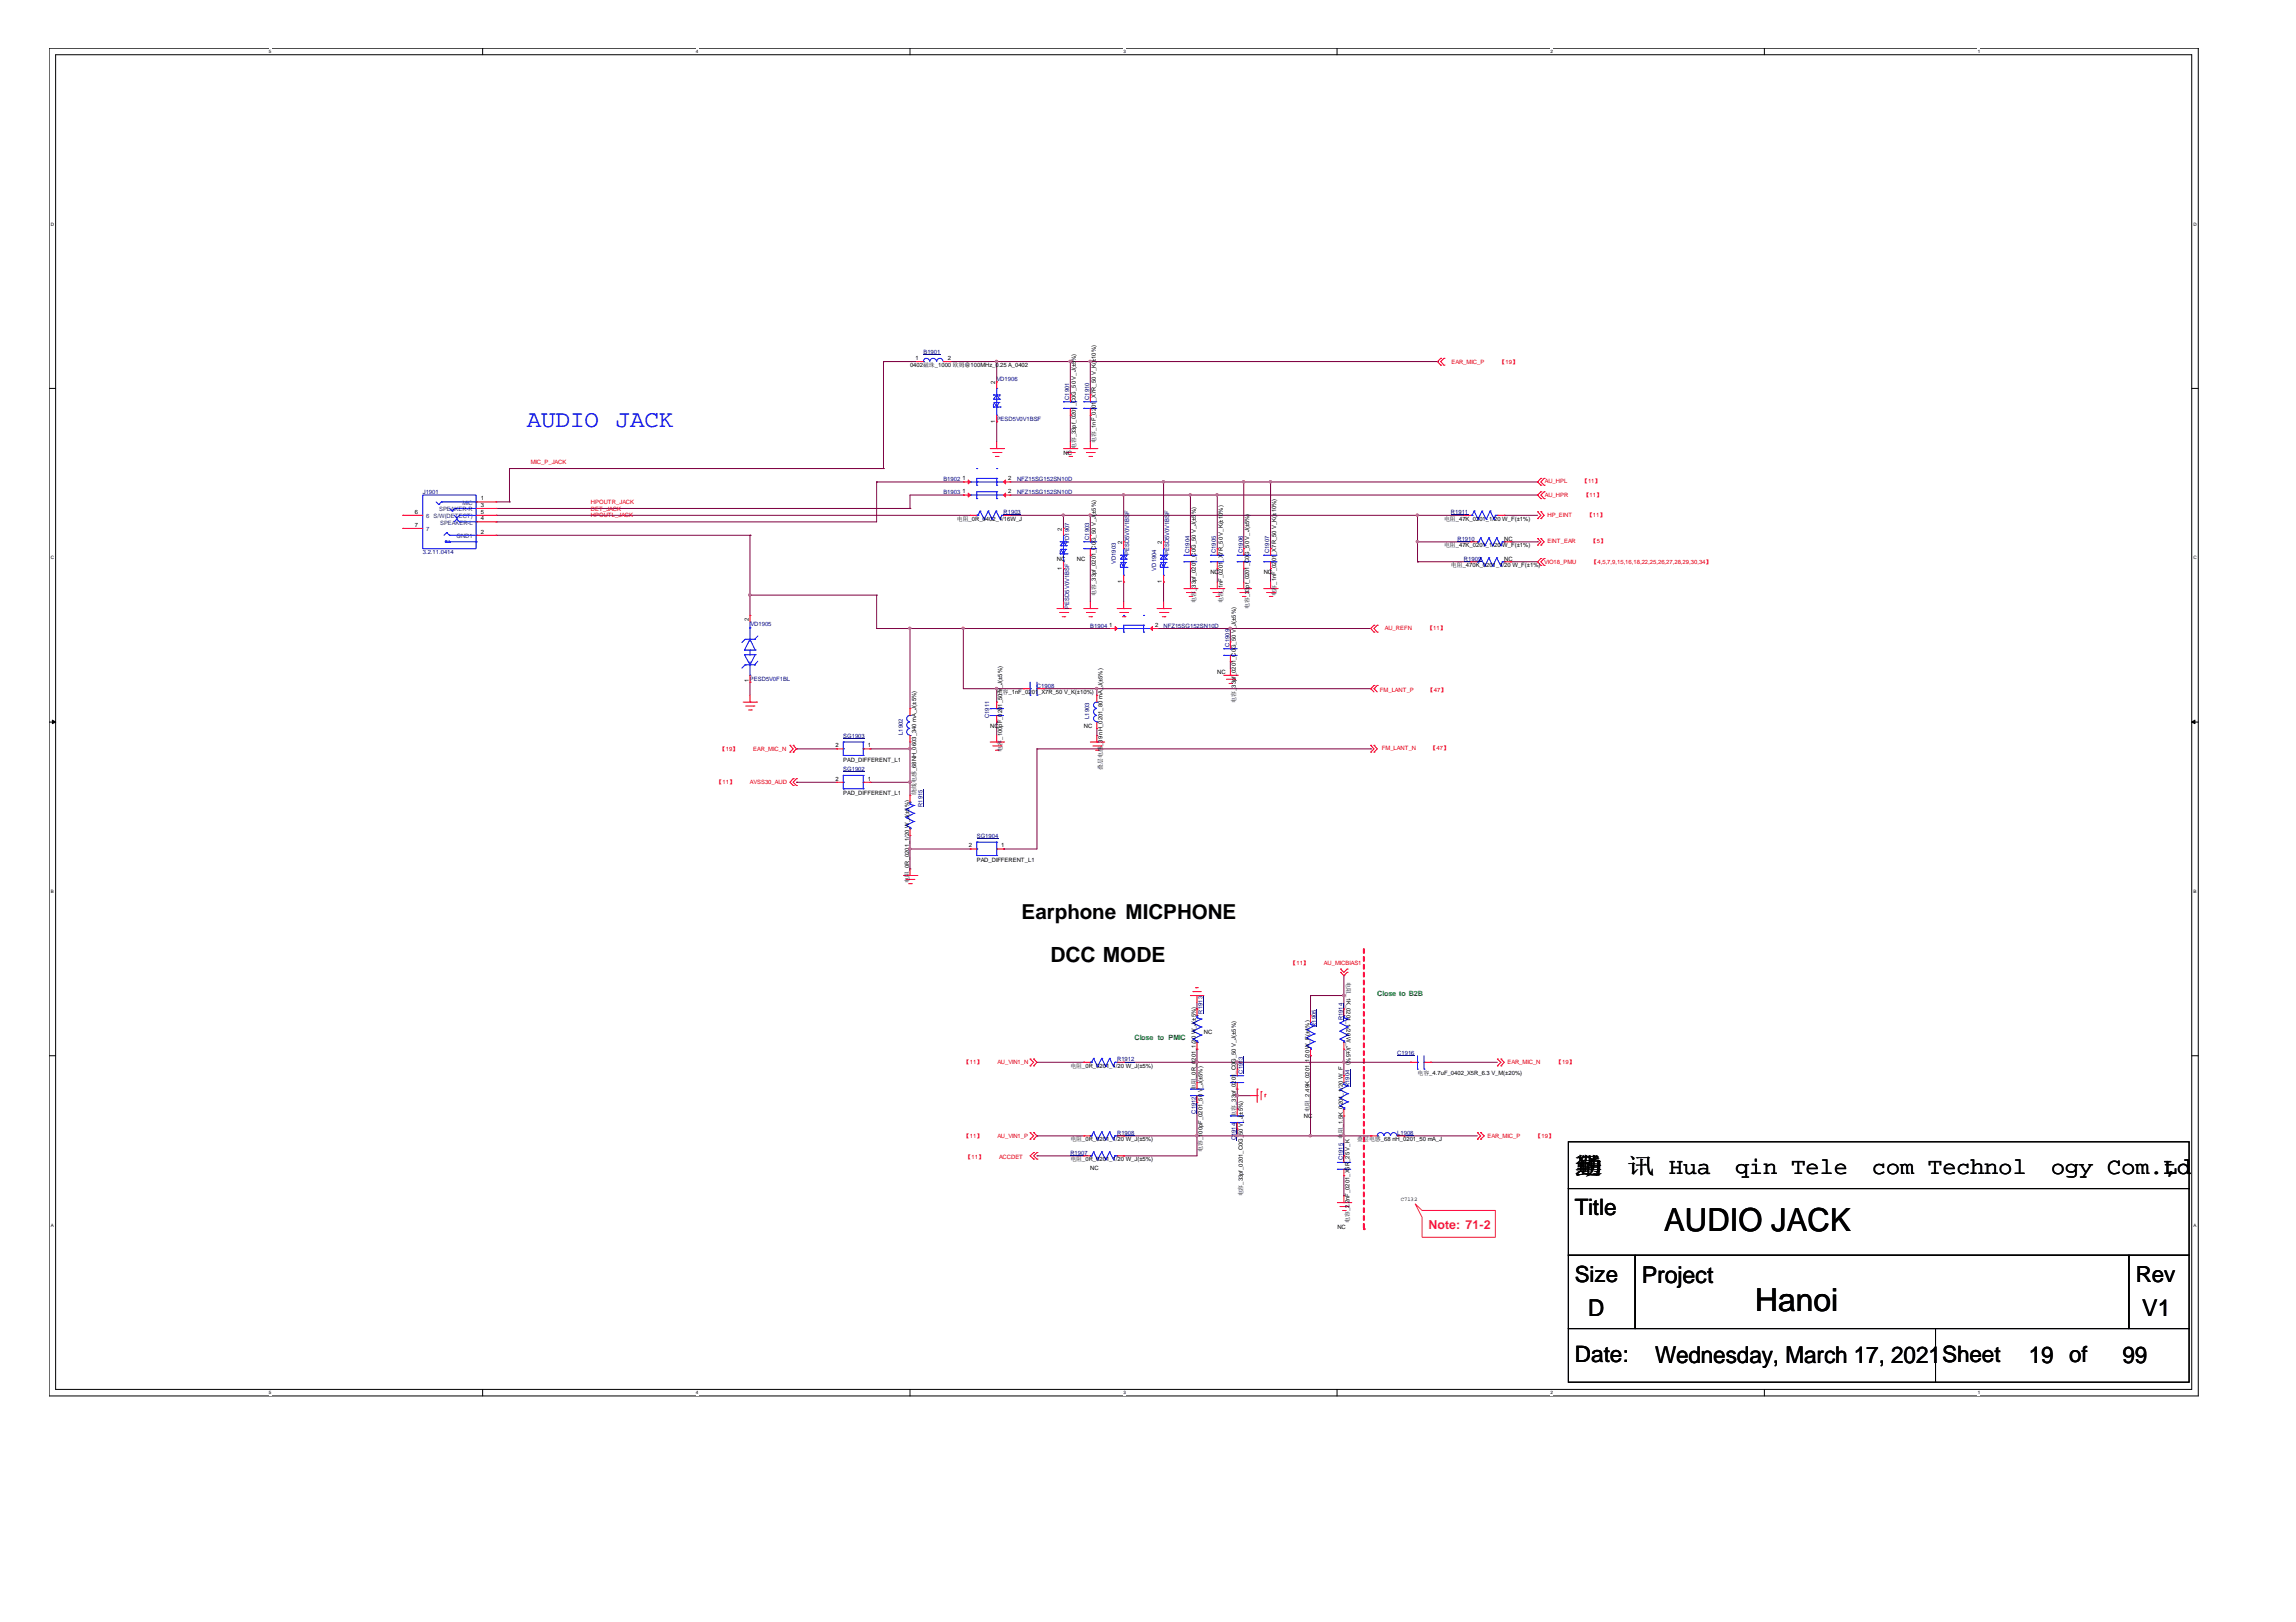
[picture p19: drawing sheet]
<svg xmlns="http://www.w3.org/2000/svg" width="297mm" height="210mm" viewBox="0 0 297 210" stroke-linecap="round" stroke-linejoin="round" font-family="sans-serif">
<defs><g id="words">
<g font-size="4.1">
<text x="215.3" y="159.3">AUDIO JACK</text>
<text x="227.1" y="169.6">Hanoi</text>
</g>
<text font-size="3.1" fill="#00f" x="68.2" y="55.3">AUDIO JACK</text>
<g font-size="3">
<text x="203.8" y="151.9">华</text>
<text x="203.8" y="151.9">勤</text>
<text x="203.8" y="151.9">通</text>
<text x="210.5" y="151.9">讯 Hua</text>
<text x="224.5" y="151.9">qin Tele</text>
<text x="242.2" y="151.9">com Technol</text>
<text x="265.3" y="151.9">ogy Com.,</text>
<text x="265.3" y="151.9">ogy Com.L</text>
<text x="265.3" y="151.9">ogy Com.td</text>
<text x="279.9" y="151.9">,</text>
<text x="279.9" y="151.9">L</text>
<text x="279.9" y="151.9">td</text>
<text x="212.4" y="166">Project</text>
<text x="205.5" y="170.3">D</text>
<text x="277.2" y="170.3">V1</text>
<text x="214.1" y="176.4">Wednesday, March 17, 2021</text>
<text x="262.5" y="176.4">19 of</text>
<text x="274.6" y="176.4">99</text>
</g>
<g font-size="2.9">
<text x="203.8" y="157.3">Title</text>
<text x="203.8" y="165.9">Size</text>
<text x="276.3" y="165.9">Rev</text>
<text x="203.8" y="176.3">Date:</text>
<text x="251.2" y="176.3">Sheet</text>
</g>
<g font-size="2.7">
<text x="132.2" y="119">Earphone MICPHONE</text>
<text x="135.9" y="124.5">DCC MODE</text>
</g>
<text font-size="1.6" fill="#ff0080" x="184.8" y="159.1">Note: 71-2</text>
<g font-size=".9" fill="#008000">
<text x="178.2" y="128.9">Close to B2B</text>
<text x="146.8" y="134.6">Close to PMIC</text>
</g>
<g font-size=".8">
<text x="117.7" y="47.5">0402磁珠_1000 欧姆@100MHz_0.25 A_0402</text>
<text x="118.4" y="46.6">1</text>
<text x="122.6" y="46.6">2</text>
<text x="128.7" y="49.7" transform="rotate(-90 128.7 49.7)">2</text>
<text x="128.7" y="54.8" transform="rotate(-90 128.7 54.8)">1</text>
<text x="137.6" y="58.9">NC</text>
<text x="139.2" y="58.1" transform="rotate(-90 139.2 58.1)">电容_33pf_0201_C0G_50 V_J(±5%)</text>
<text x="141.8" y="57.3" transform="rotate(-90 141.8 57.3)">电容_1nF_0201_X7R_50 V_K(±10%)</text>
<text x="62.2" y="64.7">1</text>
<text x="62.2" y="65.6">3</text>
<text x="124.5" y="62.2">1</text>
<text x="124.5" y="63.9">1</text>
<text x="130.4" y="62.2">2</text>
<text x="130.4" y="63.9">2</text>
<text x="53.7" y="66.5">6</text>
<text x="53.7" y="68.2">7</text>
<text x="62.2" y="69.1">2</text>
<text x="62.2" y="66.5">5</text>
<text x="62.2" y="67.3">4</text>
<text x="123.8" y="67.4">电阻_0R_0402_1/16W_J</text>
<text x="137.4" y="68.7" transform="rotate(-90 137.4 68.7)">2</text>
<text x="141.8" y="66.5" transform="rotate(-90 141.8 66.5)">±5%)</text>
<text x="145.2" y="70.4" transform="rotate(-90 145.2 70.4)">2</text>
<text x="150.3" y="70.4" transform="rotate(-90 150.3 70.4)">2</text>
<text x="186.8" y="70.8">电阻_47K_0201_1/20 W_F(±1%)</text>
<text x="186.8" y="67.4">电阻_47K_0201_1/20 W_F(±1%)</text>
<text x="194.6" y="70">NC</text>
<text x="136.7" y="72.6">NC</text>
<text x="137.4" y="73.7" transform="rotate(-90 137.4 73.7)">1</text>
<text x="139.3" y="72.6">NC</text>
<text x="141.8" y="77.1" transform="rotate(-90 141.8 77.1)">电容_33pf_0201_C0G_50 V_J(</text>
<text x="145.2" y="75.5" transform="rotate(-90 145.2 75.5)">1</text>
<text x="150.3" y="75.5" transform="rotate(-90 150.3 75.5)">1</text>
<text x="154.7" y="78" transform="rotate(-90 154.7 78)">电容_33pf_0201_C0G_50 V_J(±5%)</text>
<text x="156.6" y="74.3">NC</text>
<text x="163.5" y="74.3">NC</text>
<text x="165.1" y="77.2" transform="rotate(-90 165.1 77.2)">电容_1nF_0201_X7R_50 V_K(±10%)</text>
<text x="187.7" y="73.4">电阻_470K_0201_1/20 W_F(±1%)</text>
<text x="194.6" y="72.6">NC</text>
<text x="96.9" y="80.3" transform="rotate(-90 96.9 80.3)">2</text>
<text x="143.5" y="81.1">1</text>
<text x="149.4" y="81.1">2</text>
<text x="158.2" y="78.1" transform="rotate(-90 158.2 78.1)">电容_1nF_0201_X7R_50 V_K(±10%)</text>
<text x="161.6" y="78.8" transform="rotate(-90 161.6 78.8)">电容_33pf_0201_C0G_50 V_J(±5%)</text>
<text x="96.9" y="88.2" transform="rotate(-90 96.9 88.2)">1</text>
<text x="128.9" y="89.8">电容_1nF_0201_X7R_50 V_K(±10%)</text>
<text x="157.5" y="87.3">NC</text>
<text x="128.1" y="94.2">NC</text>
<text x="140.2" y="94.2">NC</text>
<text x="159.9" y="90.9" transform="rotate(-90 159.9 90.9)">电容_33pf_0201_C0G_50 V_J(±5%)</text>
<text x="108.1" y="101">2</text>
<text x="108.1" y="96.7">2</text>
<text x="109.1" y="98.6">PAD_DIFFERENT_L1</text>
<text x="112.3" y="101">1</text>
<text x="112.3" y="96.7">1</text>
<text x="129.7" y="97.3" transform="rotate(-90 129.7 97.3)">电容_100pF_0201_50 V_J(±5%)</text>
<text x="142.6" y="99.6" transform="rotate(-90 142.6 99.6)">叠层电感_39 nH_0201_80 mA_J(±5%)</text>
<text x="109.1" y="102.9">PAD_DIFFERENT_L1</text>
<text x="118.5" y="102.8" transform="rotate(-90 118.5 102.8)">绕线电感_68NH_0603_340 mA_J(±5%)</text>
<text x="125.3" y="109.7">2</text>
<text x="126.4" y="111.5">PAD_DIFFERENT_L1</text>
<text x="129.5" y="109.7">1</text>
<text x="117.6" y="114.3" transform="rotate(-90 117.6 114.3)">电阻_0R_0201_1/20 W_J(±5%)</text>
<text x="174.2" y="127.1" transform="rotate(90 174.2 127.1)">电阻_1K_0201_1/20 W_J(±5%</text>
<text x="155.7" y="133.9">NC</text>
<text x="174.2" y="137.6" transform="rotate(90 174.2 137.6)">)</text>
<text x="138.5" y="138.2">电阻_0R_0201_1/20 W_J(±5%)</text>
<text x="154.7" y="141" transform="rotate(-90 154.7 141)">电阻_0R_0201_1/20 W_J(±5%)</text>
<text x="169.4" y="143.9" transform="rotate(-90 169.4 143.9)">电阻_2.49K_0201_1/20 W_F(±1%)</text>
<text x="183.4" y="139.2">电容_4.7uF_0402_X5R_6.3 V_M(±20%)</text>
<text x="138.5" y="147.7">电阻_0R_0201_1/20 W_J(±5%)</text>
<text x="155.6" y="149.1" transform="rotate(-90 155.6 149.1)">电容_100pF_0201_50 V_J(±5%)</text>
<text x="159.9" y="144.5" transform="rotate(-90 159.9 144.5)">电容_33pf_0201_C0G_50 V_J(±5%)</text>
<text x="168.7" y="144.7">NC</text>
<text x="175.6" y="147.7">叠层电感_68 nH_0201_50 mA_J</text>
<text x="138.5" y="150.3">电阻_0R_0201_1/20 W_J(±5%)</text>
<text x="141.1" y="151.4">NC</text>
<text x="160.8" y="154.8" transform="rotate(-90 160.8 154.8)">电容_33pf_0201_C0G_50 V_J(±5%)</text>
<text x="173" y="159.1">NC</text>
<text x="174.6" y="158.3" transform="rotate(-90 174.6 158.3)">电容_2.2nF_0201_X5R_25 V_K</text>
</g>
<g font-size=".8" fill="#000080">
<text x="119.5" y="45.8">B1901</text>
<text x="128.9" y="49.2">VD1906</text>
<text x="138.3" y="51.7" transform="rotate(-90 138.3 51.7)">C1901</text>
<text x="140.9" y="51.7" transform="rotate(-90 140.9 51.7)">C1910</text>
<text x="128.9" y="54.5">PESD5V0V1BSF</text>
<text x="54.7" y="63.9">J1901</text>
<text x="122" y="62.2">B1902</text>
<text x="122" y="63.9">B1903</text>
<text x="131.6" y="62.2">NFZ15SG152SN10D</text>
<text x="131.6" y="63.9">NFZ15SG152SN10D</text>
<text x="54.7" y="71.7">3.2.11.0414</text>
<text x="129.8" y="66.5">R1903</text>
<text x="138.3" y="70.4" transform="rotate(-90 138.3 70.4)">VD1907</text>
<text x="140.9" y="69.9" transform="rotate(-90 140.9 69.9)">C1903</text>
<text x="146.1" y="71.9" transform="rotate(-90 146.1 71.9)">PESD5V0V1BSF</text>
<text x="151.3" y="71.9" transform="rotate(-90 151.3 71.9)">PESD5V0V1BSF</text>
<text x="153.9" y="71.6" transform="rotate(-90 153.9 71.6)">C1904</text>
<text x="157.3" y="71.6" transform="rotate(-90 157.3 71.6)">C1905</text>
<text x="160.8" y="71.6" transform="rotate(-90 160.8 71.6)">C1906</text>
<text x="164.2" y="71.6" transform="rotate(-90 164.2 71.6)">C1907</text>
<text x="187.7" y="66.5">R1911</text>
<text x="188.6" y="70">R1910</text>
<text x="144.4" y="73" transform="rotate(-90 144.4 73)">VD1903</text>
<text x="149.6" y="73.8" transform="rotate(-90 149.6 73.8)">VD1904</text>
<text x="189.4" y="72.6">R1909</text>
<text x="97.1" y="81">VD1905</text>
<text x="138.3" y="78.8" transform="rotate(-90 138.3 78.8)">PESD5V0V1BSF</text>
<text x="141.1" y="81.2">B1904</text>
<text x="150.5" y="81.2">NFZ15SG152SN10D</text>
<text x="159" y="83.7" transform="rotate(-90 159 83.7)">C1909</text>
<text x="97" y="88.1">PESD5V0F1BL</text>
<text x="134.2" y="89">C1908</text>
<text x="109.1" y="95.5">SG1903</text>
<text x="116.8" y="95.1" transform="rotate(-90 116.8 95.1)">L1902</text>
<text x="128" y="92.9" transform="rotate(-90 128 92.9)">C1911</text>
<text x="140.9" y="93" transform="rotate(-90 140.9 93)">L1903</text>
<text x="109.1" y="99.8">SG1902</text>
<text x="119.3" y="104.4" transform="rotate(-90 119.3 104.4)">R1915</text>
<text x="126.4" y="108.4">SG1904</text>
<text x="155.6" y="131.2" transform="rotate(-90 155.6 131.2)">R1913</text>
<text x="144.5" y="137.3">R1912</text>
<text x="170.3" y="132.9" transform="rotate(-90 170.3 132.9)">R1905</text>
<text x="173.7" y="132.1" transform="rotate(-90 173.7 132.1)">R1914</text>
<text x="180.8" y="136.5">C1916</text>
<text x="160.8" y="139" transform="rotate(-90 160.8 139)">C1913</text>
<text x="174.6" y="140.7" transform="rotate(-90 174.6 140.7)">R1904</text>
<text x="138.5" y="149.5">R1907</text>
<text x="144.5" y="146.8">R1908</text>
<text x="154.7" y="144.1" transform="rotate(-90 154.7 144.1)">C1912</text>
<text x="159.9" y="147.6" transform="rotate(-90 159.9 147.6)">C1914</text>
<text x="180.8" y="146.8">L1908</text>
<text x="173.7" y="150.2" transform="rotate(-90 173.7 150.2)">C1915 电阻_1.5K_0201_1/20 W_F</text>
</g>
<g font-size=".8" fill="#f00">
<text x="187.8" y="47.1">EAR_MIC_P</text>
<text x="194" y="47.1">【19】</text>
<text x="68.7" y="60">MIC_P_JACK</text>
<text x="76.5" y="65.2">HPOUTR_JACK</text>
<text x="199.9" y="62.5">AU_HPL</text>
<text x="199.9" y="64.3">AU_HPR</text>
<text x="204.7" y="62.5">【11】</text>
<text x="204.9" y="64.3">【11】</text>
<text x="76.5" y="66.1">DET_JACK</text>
<text x="76.5" y="66.9">HPOUTL_JACK</text>
<text x="200.2" y="66.9">HP_EINT</text>
<text x="200.2" y="70.3">EINT_EAR</text>
<text x="205.3" y="66.9">【11】</text>
<text x="205.8" y="70.3">【5】</text>
<text x="199.8" y="73">VIO18_PMU</text>
<text x="205.9" y="73">【4,5,7,9,15,16,18,22,25,26,27,28,29,30,34】</text>
<text x="179.2" y="81.5">AU_REFN</text>
<text x="184.7" y="81.5">【11】</text>
<text x="178.5" y="89.5">FM_LANT_P</text>
<text x="184.7" y="89.5">【47】</text>
<text x="92.7" y="101.4">【11】</text>
<text x="93.1" y="97.2">【19】</text>
<text x="97" y="101.4">AVSS30_AUD</text>
<text x="97.5" y="97.2">EAR_MIC_N</text>
<text x="178.8" y="97.1">FM_LANT_N</text>
<text x="185.1" y="97.1">【47】</text>
<text x="167" y="124.9">【11】</text>
<text x="171.3" y="124.9">AU_MICBIAS1</text>
<text x="124.7" y="137.7">【11】</text>
<text x="129" y="137.7">AU_VIN1_N</text>
<text x="195" y="137.7">EAR_MIC_N</text>
<text x="201.3" y="137.7">【19】</text>
<text x="124.7" y="147.2">【11】</text>
<text x="124.9" y="150">【11】</text>
<text x="129" y="147.2">AU_VIN1_P</text>
<text x="129.2" y="150">ACCDET</text>
<text x="192.4" y="147.2">EAR_MIC_P</text>
<text x="198.7" y="147.2">【19】</text>
</g>
<g font-size=".8" fill="#004080">
<text x="59.8" y="65.3">MIC</text>
<text x="55.1" y="67.1">6</text>
<text x="55.1" y="68.8">7</text>
<text x="56.1" y="67.1">S/W(DETECT)</text>
<text x="56.8" y="66.2">SPEAKER-R</text>
<text x="56.9" y="67.9">SPEAKER-L</text>
<text x="59.1" y="69.7">GND1</text>
</g>
<text font-size=".7" x="181.2" y="155.4">C7132</text>
<g font-size=".6">
<text x="34.8" y="6.9">5</text>
<text x="90" y="6.9">4</text>
<text x="145.3" y="6.9">3</text>
<text x="200.6" y="6.9">2</text>
<text x="255.9" y="6.9">1</text>
<text x="6.6" y="29.2">D</text>
<text x="283.8" y="29.2">D</text>
<text x="6.6" y="72.4">C</text>
<text x="283.8" y="72.4">C</text>
<text x="6.6" y="115.6">B</text>
<text x="283.8" y="115.6">B</text>
<text x="6.6" y="158.8">A</text>
<text x="283.8" y="158.8">A</text>
<text x="34.8" y="180.4">5</text>
<text x="90" y="180.4">4</text>
<text x="145.3" y="180.4">3</text>
<text x="200.6" y="180.4">2</text>
<text x="255.9" y="180.4">1</text>
</g>
</g></defs>
<path d="M6.3 6.2h278.1v174.4l-278 .1zM7.2 7.1h276.3v172.7h-276.3z" fill="none" stroke="#000" stroke-width=".13"/>
<g fill="#fff">
<path d="M34.8 6.3h.3v.7h-.3z"/>
<path d="M34.8 179.9h.3v.7h-.3z"/>
</g>
<path d="M62.4 6.2v.9M62.4 179.8v.9" fill="none" stroke="#000" stroke-width=".13"/>
<g fill="#fff">
<path d="M90 6.3h.3v.7h-.3z"/>
<path d="M90 179.9h.3v.7h-.3z"/>
</g>
<path d="M117.7 6.2v.9M117.7 179.8v.9" fill="none" stroke="#000" stroke-width=".13"/>
<g fill="#fff">
<path d="M145.3 6.3h.3v.7h-.3z"/>
<path d="M145.3 179.9h.3v.7h-.3z"/>
</g>
<path d="M173 6.2v.9M173 179.8v.9" fill="none" stroke="#000" stroke-width=".13"/>
<g fill="#fff">
<path d="M200.6 6.3h.3v.7h-.3z"/>
<path d="M200.6 179.9h.3v.7h-.3z"/>
</g>
<path d="M228.3 6.2v.9M228.3 179.8v.9" fill="none" stroke="#000" stroke-width=".13"/>
<g fill="#fff">
<path d="M255.9 6.3h.3v.7h-.3z"/>
<path d="M255.9 179.9h.3v.7h-.3z"/>
<path d="M6.6 28.7h.3v.7h-.3z"/>
<path d="M283.8 28.7h.3v.7h-.3z"/>
<path d="M6.6 71.9h.3v.6h-.3z"/>
<path d="M283.8 71.9h.3v.6h-.3z"/>
</g>
<path d="M6.4 50.3h.8M283.6 50.3h.8" fill="none" stroke="#000" stroke-width=".13"/>
<g fill="#fff">
<path d="M6.6 115h.3v.7h-.3z"/>
<path d="M283.8 115h.3v.7h-.3z"/>
</g>
<path d="M6.4 93.4h.8M283.6 93.4h.8" fill="none" stroke="#000" stroke-width=".13"/>
<g fill="#000" stroke="#000" stroke-width=".13">
<path d="M6.8 93.2l.4 .2-.4 .3z" fill-rule="evenodd"/>
<path d="M283.5 93.4l.5-.2v.5z" fill-rule="evenodd"/>
</g>
<g fill="#fff">
<path d="M6.6 158.2h.3v.7h-.3z"/>
<path d="M283.8 158.2h.3v.7h-.3z"/>
</g>
<path d="M6.4 136.6h.8M283.6 136.6h.8M202.9 153.8h80.3v8.6h-80.3zM202.9 147.8h80.3v6h-80.3zM202.9 162.4h8.6v9.5h-8.6zM202.9 171.9h47.5v7h-47.5zM211.5 162.4h63.9v9.5h-63.9zM250.4 171.9h32.8v7h-32.8zM275.4 162.4h7.8v9.5h-7.8z" fill="none" stroke="#000" stroke-width=".13"/>
<path d="M176.4 122.8v36.3M176.4 159.1h.1" fill="none" stroke="#f00" stroke-width=".25" stroke-dasharray=".5 .5"/>
<path d="M183.1 155.8l.9 .8h9.5v3.5h-9.5v-2.6z" fill="none" stroke="#ff0080" stroke-width=".13"/>
<g fill="none" stroke="#800040" stroke-width=".13">
<path d="M114.3 46.8h4.3M114.3 46.8h.1M114.3 46.8v13.8M122.9 46.8h63.1M122.9 46.8h.1M128.9 46.8h.1M128.9 54.6h.1M128.9 46.8v2.6M128.9 54.6v2.6M138.5 46.8h.1M138.5 53.7h.1M138.5 46.8v4.3"/>
<path d="M138.5 53.7v3.5M141.1 46.8h.1M141.1 53.7h.1M141.1 46.8v4.3M141.1 53.7v3.5M186 46.8h.1M64.2 66.7h61.3M64.2 65.8h.1M64.2 66.7h.1M64.2 67.5h.1M64.2 65h1.7M64.2 69.3h32.8"/>
<path d="M64.2 65.8h53.5M65.9 60.6h.1M65.9 65h.1M65.9 60.6h48.4M65.9 60.6v4.4M97 69.3h.1M97 77h.1M97 69.3v10.3M97 77h16.4M113.4 62.4h.1M113.4 77h.1M113.4 62.4v5.1h-49.2"/>
<path d="M113.4 77v4.3M113.4 62.4h11.2M114.3 60.6h.1M117.7 65.8h.1M124.6 64.1h.1M124.6 64.1h-6.9v1.7M130.7 62.4h68.2M130.7 64.1h68.2M130.7 66.7h58.7M137.6 66.7h.1M137.6 73.6h.1M137.6 66.7v1.7"/>
<path d="M137.6 73.6v4.3M141.1 66.7h.1M141.1 71.9h.1M141.1 66.7v2.6M141.1 71.9v6M145.4 64.1h.1M145.4 75.3h.1M145.4 64.1v6M145.4 75.3v2.6M150.5 62.4h.1M150.5 75.3h.1M150.5 62.4v7.7"/>
<path d="M150.5 75.3v2.6M154 64.1h.1M154 73.6h.1M154 64.1v6.9M154 73.6v1.7M157.5 64.1h.1M157.5 73.6h.1M157.5 64.1v6.9M157.5 73.6v1.7M160.9 62.4h.1M160.9 73.6h.1M160.9 62.4v8.6"/>
<path d="M160.9 73.6v1.7M164.4 62.4h.1M164.4 73.6h.1M164.4 62.4v8.6M164.4 73.6v1.7M183.4 70.1h6.9M183.4 72.7h6.9M183.4 66.7h.1M183.4 70.1h.1M183.4 72.7h.1M183.4 66.7v6M194.6 66.7h4.3"/>
<path d="M194.6 66.7h.1M195.5 72.7h.1M195.5 70.1h3.4M195.5 72.7h3.4M198.9 62.4h.1M198.9 64.1h.1M198.9 70.1h.1M97 88.3h.1M97 88.3v1.7M103 96.9h.1M103 96.9h5.2M112.6 96.9h.1"/>
<path d="M112.6 96.9h5.1M113.4 81.3h30.2M113.4 81.3h.1M117.7 81.3h.1M117.7 96.9h.1M117.7 81.3v10.4M117.7 96v6.9M124.6 81.3h.1M124.6 81.3v7.8h7.8M128.9 89.1h.1M128.9 93.4h.1M128.9 89.1v1.8"/>
<path d="M128.9 93.4v1.8M134.2 96.9h.1M134.2 96.9h43.1M134.2 96.9v13h-4.4M135 89.1h42.3M135 89.1h.1M141.9 89.1h.1M141.9 95.2h.1M141.9 89.1v.9M141.9 94.3v.9M149.7 81.3h27.6M159.2 81.3h.1"/>
<path d="M159.2 85.7h.1M159.2 81.3v1.8M159.2 85.7v.8M177.3 89.1h.1M177.3 96.9h.1M103 101.2h.1M103 101.2h5.2M112.6 101.2h5.1M117.7 109.9h7.8M117.7 109.9h.1M117.7 101.2h.1M117.7 112.5h.1"/>
<path d="M117.7 108.1v4.4M129.8 109.9h.1M134.2 137.5h6M140.2 137.5h.1M145.4 137.5h.1M145.4 137.5h37.1M154.9 130.6h.1M154.9 135.8h.1M154.9 137.5h.1M154.9 129.7v.9M154.9 135.8v4.3M160.1 137.5h.1"/>
<path d="M160.1 137.5v.9M169.5 128.8h4.4M169.5 128.8h.1M169.5 136.6h.1M169.5 128.8v2.7M169.5 136.6v10.4M173.9 137.5h.1M173.9 128.8h.1M173.9 126.3h.1M173.9 126.3v4.3M173.9 135.8v3.4M182.5 137.5h.1"/>
<path d="M185.1 137.5h8.6M185.1 137.5h.1M134.2 147h.1M134.2 149.6h.1M134.2 149.6h6M134.2 147h6M145.4 149.6h.1M145.4 147h.1M145.4 147h31.9M154.9 147h.1M154.9 142.7v6.9h-9.5M160.1 147h.1"/>
<path d="M160.1 141.8h.1M160.1 143.5h.1M160.1 140.9v2.6M160.1 146.1v.9M160.1 141.8h1.7M169.5 147h.1M173.9 147h.1M173.9 154.7h.1M173.9 144.4v5.2M173.9 152.2v2.5M177.3 147h.1M181.7 147h.1"/>
<path d="M181.7 147h9.4"/>
</g>
<g fill="#f0f" stroke="#f0f" stroke-width=".13">
<path d="M128.8 46.7h.2v.2h-.2z" fill-rule="evenodd"/>
<path d="M138.3 46.7h.2v.2h-.2z" fill-rule="evenodd"/>
<path d="M140.9 46.7h.2v.2h-.2z" fill-rule="evenodd"/>
<path d="M150.4 62.2h.2v.2h-.2z" fill-rule="evenodd"/>
<path d="M160.8 62.2h.2v.2h-.2z" fill-rule="evenodd"/>
<path d="M164.2 62.2h.3v.2h-.3z" fill-rule="evenodd"/>
<path d="M153.9 63.9h.2v.2h-.2z" fill-rule="evenodd"/>
<path d="M145.2 63.9h.2v.2h-.2z" fill-rule="evenodd"/>
<path d="M157.3 63.9h.3v.2h-.3z" fill-rule="evenodd"/>
<path d="M137.4 66.6h.3v.2h-.3z" fill-rule="evenodd"/>
<path d="M140.9 66.6h.2v.2h-.2z" fill-rule="evenodd"/>
<path d="M183.3 66.6h.2v.2h-.2z" fill-rule="evenodd"/>
<path d="M96.9 76.9h.2v.2h-.2z" fill-rule="evenodd"/>
<path d="M117.6 81.2h.2v.2h-.2z" fill-rule="evenodd"/>
<path d="M124.5 81.2h.2v.2h-.2z" fill-rule="evenodd"/>
<path d="M159 81.2h.2v.2h-.2z" fill-rule="evenodd"/>
<path d="M141.8 89h.2v.2h-.2z" fill-rule="evenodd"/>
<path d="M169.4 146.9h.2v.2h-.2z" fill-rule="evenodd"/>
<path d="M154.7 146.9h.2v.2h-.2z" fill-rule="evenodd"/>
<path d="M173.7 128.7h.2v.2h-.2z" fill-rule="evenodd"/>
<path d="M117.6 101.1h.2v.2h-.2z" fill-rule="evenodd"/>
<path d="M117.6 96.8h.2v.2h-.2z" fill-rule="evenodd"/>
<path d="M154.7 137.3h.2v.2h-.2z" fill-rule="evenodd"/>
<path d="M128.8 89h.2v.2h-.2z" fill-rule="evenodd"/>
<path d="M159.9 137.3h.2v.2h-.2z" fill-rule="evenodd"/>
<path d="M159.9 141.7h.2v.2h-.2z" fill-rule="evenodd"/>
<path d="M173.7 137.3h.2v.2h-.2z" fill-rule="evenodd"/>
<path d="M159.9 146.9h.2v.2h-.2z" fill-rule="evenodd"/>
<path d="M173.7 146.9h.2v.2h-.2z" fill-rule="evenodd"/>
<path d="M183.3 70h.2v.2h-.2z" fill-rule="evenodd"/>
<path d="M117.6 109.7h.2v.2h-.2z" fill-rule="evenodd"/>
<path d="M128.8 46.7h.2v.2h-.2z" fill-rule="evenodd"/>
<path d="M138.3 46.7h.2v.2h-.2z" fill-rule="evenodd"/>
<path d="M140.9 46.7h.2v.2h-.2z" fill-rule="evenodd"/>
<path d="M150.4 62.2h.2v.2h-.2z" fill-rule="evenodd"/>
<path d="M160.8 62.2h.2v.2h-.2z" fill-rule="evenodd"/>
<path d="M164.2 62.2h.3v.2h-.3z" fill-rule="evenodd"/>
<path d="M153.9 63.9h.2v.2h-.2z" fill-rule="evenodd"/>
<path d="M145.2 63.9h.2v.2h-.2z" fill-rule="evenodd"/>
<path d="M157.3 63.9h.3v.2h-.3z" fill-rule="evenodd"/>
<path d="M137.4 66.6h.3v.2h-.3z" fill-rule="evenodd"/>
<path d="M140.9 66.6h.2v.2h-.2z" fill-rule="evenodd"/>
<path d="M183.3 66.6h.2v.2h-.2z" fill-rule="evenodd"/>
<path d="M96.9 76.9h.2v.2h-.2z" fill-rule="evenodd"/>
<path d="M117.6 81.2h.2v.2h-.2z" fill-rule="evenodd"/>
<path d="M124.5 81.2h.2v.2h-.2z" fill-rule="evenodd"/>
<path d="M159 81.2h.2v.2h-.2z" fill-rule="evenodd"/>
<path d="M141.8 89h.2v.2h-.2z" fill-rule="evenodd"/>
<path d="M169.4 146.9h.2v.2h-.2z" fill-rule="evenodd"/>
<path d="M154.7 146.9h.2v.2h-.2z" fill-rule="evenodd"/>
<path d="M173.7 128.7h.2v.2h-.2z" fill-rule="evenodd"/>
<path d="M117.6 101.1h.2v.2h-.2z" fill-rule="evenodd"/>
<path d="M117.6 96.8h.2v.2h-.2z" fill-rule="evenodd"/>
<path d="M154.7 137.3h.2v.2h-.2z" fill-rule="evenodd"/>
<path d="M128.8 89h.2v.2h-.2z" fill-rule="evenodd"/>
<path d="M159.9 137.3h.2v.2h-.2z" fill-rule="evenodd"/>
<path d="M159.9 141.7h.2v.2h-.2z" fill-rule="evenodd"/>
<path d="M173.7 137.3h.2v.2h-.2z" fill-rule="evenodd"/>
<path d="M159.9 146.9h.2v.2h-.2z" fill-rule="evenodd"/>
<path d="M173.7 146.9h.2v.2h-.2z" fill-rule="evenodd"/>
<path d="M183.3 70h.2v.2h-.2z" fill-rule="evenodd"/>
<path d="M117.6 109.7h.2v.2h-.2z" fill-rule="evenodd"/>
</g>
<g fill="none" stroke="#f00" stroke-width=".13">
<path d="M118.6 46.8h.1M118.6 46.8h.9M122 46.8h.9M122.9 46.8h.1M128.1 58.1h1.7M128.4 58.6h1.1M128.8 59.1h.3M128.9 58.1h.1M128.9 49.4h.1M128.9 54.6h.1M128.9 49.4v.9M128.9 53.7v.9"/>
<path d="M128.9 57.2v.9M129.1 59.1h.1M129.5 58.6h.1M129.8 58.1h.1M137.6 58.1h1.7M138 58.6h1M138.3 59.1h.3M138.5 58.1h.1M138.5 51.1h.1M138.5 53.7h.1M138.5 51.1v.9M138.5 52.8v.9"/>
<path d="M138.5 57.2v.9M138.6 59.1h.1M139 58.6h.1M139.3 58.1h.1M140.2 58.1h1.7M140.5 58.6h1.1M140.9 59.1h.3M141.1 58.1h.1M141.1 51.1h.1M141.1 53.7h.1M141.1 51.1v.9M141.1 52.8v.9"/>
<path d="M141.1 57.2v.9M141.2 59.1h.1M141.6 58.6h.1M141.9 58.1h.1M186.4 46.4l-.4 .4 .4 .5M186.4 47.3h.1M186.4 46.4h.1M186.8 46.4l-.4 .4 .4 .5M186.8 46.4h.1M186.8 47.3h.1M52.1 66.7h2.6M52.1 68.4h2.6"/>
<path d="M52.1 66.7h.1M52.1 68.4h.1M61.6 65h2.6M61.6 65.8h2.6M61.6 69.3h2.6M61.6 66.7h2.6M61.6 67.5h2.6M64.2 65h.1M64.2 65.8h.1M64.2 69.3h.1M64.2 66.7h.1M64.2 67.5h.1"/>
<path d="M97 79.6h.1M97 79.6v.9M124.6 62.4h.9M124.6 64.1h.9M124.6 62.4h.1M124.6 64.1h.1M125.5 66.7h.1M125.5 66.7h.9M129.8 66.7h.9M129.8 62.4h.9M129.8 64.1h.9M130.7 66.7h.1"/>
<path d="M130.7 62.4h.1M130.7 64.1h.1M136.7 78.8h1.8M137.1 79.3h1M137.4 79.8h.4M137.6 78.8h.1M137.6 68.4h.1M137.6 73.6h.1M137.6 68.4v.9M137.6 72.7v.9M137.6 77.9v.9M137.8 79.8h.1"/>
<path d="M138.1 79.3h.1M138.5 78.8h.1M140.2 78.8h1.7M140.5 79.3h1.1M140.9 79.8h.3M141.1 78.8h.1M141.1 69.3h.1M141.1 71.9h.1M141.1 69.3v.8M141.1 71v.9M141.1 77.9v.9M141.2 79.8h.1"/>
<path d="M141.6 79.3h.1M141.9 78.8h.1M144.5 78.8h1.7M144.9 79.3h1M145.2 79.8h.3M145.4 78.8h.1M145.4 70.1h.1M145.4 75.3h.1M145.4 70.1v.9M145.4 74.4v.9M145.4 77.9v.9M145.5 79.8h.1"/>
<path d="M145.9 79.3h.1M146.2 78.8h.1M149.7 78.8h1.7M150 79.3h1.1M150.4 79.8h.3M150.5 78.8h.1M150.5 70.1h.1M150.5 75.3h.1M150.5 70.1v.9M150.5 74.4v.9M150.5 77.9v.9M150.7 79.8h.1"/>
<path d="M151.1 79.3h.1M151.4 78.8h.1M153.2 76.2h1.7M153.5 76.7h1M153.8 77.2h.4M154 76.2h.1M154 71h.1M154 73.6h.1M154 71v.9M154 72.7v.9M154 75.3v.9M154.2 77.2h.1"/>
<path d="M154.5 76.7h.1M154.9 76.2h.1M156.6 76.2h1.7M156.9 76.7h1.1M157.3 77.2h.3M157.5 76.2h.1M157.5 71h.1M157.5 73.6h.1M157.5 71v.9M157.5 72.7v.9M157.5 75.3v.9M157.6 77.2h.1"/>
<path d="M158 76.7h.1M158.3 76.2h.1M160.1 76.2h1.7M160.4 76.7h1M160.7 77.2h.4M160.9 76.2h.1M160.9 71h.1M160.9 73.6h.1M160.9 71v.9M160.9 72.7v.9M160.9 75.3v.9M161.1 77.2h.1"/>
<path d="M161.4 76.7h.1M161.8 76.2h.1M163.5 76.2h1.7M163.9 76.7h1M164.2 77.2h.3M164.4 76.2h.1M164.4 71h.1M164.4 73.6h.1M164.4 71v.9M164.4 72.7v.9M164.4 75.3v.9M164.5 77.2h.1"/>
<path d="M164.9 76.7h.1M165.2 76.2h.1M189.4 66.7h.1M189.4 66.7h.9M190.3 72.7h.1M190.3 70.1h.1M190.3 72.7h.8M190.3 70.1h.8M193.7 66.7h.9M194.6 66.7h.1M194.6 72.7h.8M194.6 70.1h.8"/>
<path d="M195.5 72.7h.1M195.5 70.1h.1M198.9 66.2h.1M198.9 67.1h.1M198.9 69.7h.1M198.9 70.5h.1M198.9 66.2l.4 .5-.4 .4M198.9 69.7l.4 .4-.4 .4M199.3 61.9l-.4 .5 .4 .4M199.3 63.6l-.4 .5 .4 .4M199.3 72.3l-.4 .4 .4 .5M199.3 62.8h.1"/>
<path d="M199.3 61.9h.1M199.3 64.5h.1M199.3 63.6h.1M199.3 66.2h.1M199.3 67.1h.1M199.3 69.7h.1M199.3 70.5h.1M199.3 72.3h.1M199.3 73.2h.1M199.4 66.2l.4 .5-.4 .4M199.4 69.7l.4 .4-.4 .4M199.8 61.9l-.5 .5 .5 .4"/>
<path d="M199.8 63.6l-.5 .5 .5 .4M199.8 72.3l-.5 .4 .5 .5M199.8 61.9h.1M199.8 62.8h.1M199.8 63.6h.1M199.8 64.5h.1M199.8 73.2h.1M199.8 72.3h.1M96.1 90.9h1.8M96.5 91.4h1M96.9 91.9h.3M97 90.9h.1"/>
<path d="M97 88.3h.1M97 87.4v.9M97 90v.9M97.2 91.9h.1M97.5 91.4h.1M97.9 90.9h.1M102.2 96.4h.1M102.2 97.3h.1M102.2 96.4l.4 .5-.4 .4M102.6 97.3h.1M102.6 96.4h.1M102.6 96.4l.4 .5-.4 .4"/>
<path d="M108.2 96.9h.1M108.2 96.9h.9M111.7 96.9h.9M112.6 96.9h.1M117.7 96h.1M117.7 91.7h.1M117.7 91.7v.9M117.7 95.2v.8M128.1 96h1.7M128.4 96.5h1.1M128.8 97.1h.3M128.9 96h.1"/>
<path d="M128.9 90.9h.1M128.9 93.4h.1M128.9 90.9v.8M128.9 92.6v.8M128.9 95.2v.8M129.1 97.1h.1M129.5 96.5h.1M129.8 96h.1M132.4 89.1h.1M132.4 89.1h.9M134.2 89.1h.8M135 89.1h.1"/>
<path d="M141.1 96h1.7M141.4 96.5h1.1M141.7 97.1h.4M141.9 96h.1M141.9 94.3h.1M141.9 90h.1M141.9 90v.9M141.9 93.4v.9M141.9 95.2v.8M142.1 97.1h.1M142.5 96.5h.1M142.8 96h.1"/>
<path d="M143.6 81.3h.9M143.6 81.3h.1M148.8 81.3h.9M149.7 81.3h.1M158.3 87.4h1.8M158.7 87.9h1M159 88.4h.3M159.2 87.4h.1M159.2 83.1h.1M159.2 85.7h.1M159.2 83.1v.9M159.2 84.8v.9"/>
<path d="M159.2 86.5v.9M159.3 88.4h.1M159.7 87.9h.1M160.1 87.4h.1M177.3 96.4h.1M177.3 97.3h.1M177.3 89.1h.1M177.3 96.4l.5 .5-.5 .4M177.3 89.1l.5 .4M177.8 80.9l-.5 .4 .5 .5M177.8 88.7l-.5 .4M177.8 81.8h.1"/>
<path d="M177.8 80.9h.1M177.8 96.4h.1M177.8 97.3h.1M177.8 89.1h.1M177.8 88.7h.1M177.8 96.4l.4 .5-.4 .4M177.8 89.1l.4 .4M178.2 80.9l-.4 .4 .4 .5M178.2 88.7l-.4 .4M178.2 80.9h.1M178.2 81.8h.1M178.2 88.7h.1"/>
<path d="M102.6 100.8l-.4 .4 .4 .5M102.6 100.8h.1M102.6 101.7h.1M103 100.8l-.4 .4 .4 .5M103 100.8h.1M103 101.7h.1M108.2 101.2h.1M108.2 101.2h.9M111.7 101.2h.9M112.6 101.2h.1M116.9 113.3h1.7M117.2 113.8h1"/>
<path d="M117.6 114.4h.3M117.7 113.3h.1M117.7 108.1h.1M117.7 102.9h.1M117.7 102.9v.9M117.7 107.2v.9M117.7 112.5v.8M117.9 114.4h.1M118.2 113.8h.1M118.6 113.3h.1M125.5 109.9h.1M125.5 109.9h.9"/>
<path d="M128.9 109.9h.9M129.8 109.9h.1M133.3 137.1l.4 .4-.4 .4M133.3 137h.1M133.3 137.9h.1M133.7 137.9h.1M133.7 137h.1M133.7 137.1l.5 .4-.5 .4M140.2 137.5h.1M140.2 137.5h.9M144.5 137.5h.9M145.4 137.5h.1"/>
<path d="M154 128.8h.1M154 128.8h1.7M154.3 128.3h.1M154.3 128.3h1.1M154.7 127.8h.3M154.7 127.8h.1M154.9 128.8h.1M154.9 135.8h.1M154.9 130.6h.1M154.9 128.8v.9M154.9 130.6v.9M154.9 134.9v.9"/>
<path d="M160.1 138.4h.1M160.1 138.4v.8M169.5 136.6h.1M169.5 131.5h.1M169.5 131.5v.8M169.5 135.8v.8M173.4 125.8h.1M173.4 125.4h.1M173.4 125.8l.5 .5 .4-.5M173.4 125.4l.5 .4 .4-.4M173.9 139.2h.1M173.9 135.8h.1"/>
<path d="M173.9 130.6h.1M173.9 130.6v.9M173.9 134.9v.9M173.9 139.2v.9M174.3 125.8h.1M174.3 125.4h.1M182.5 137.5h.1M182.5 137.5h.9M184.2 137.5h.9M185.1 137.5h.1M193.7 137h.1M193.7 137.9h.1"/>
<path d="M193.7 137.1l.5 .4-.5 .4M194.2 137h.1M194.2 137.9h.1M194.2 137.1l.4 .4-.4 .4M133.3 146.6l.4 .4-.4 .4M133.3 146.6h.1M133.3 147.4h.1M133.7 147.4h.1M133.7 146.6h.1M133.7 149.2h.1M133.7 150h.1M133.7 149.2l-.4 .4 .4 .4"/>
<path d="M133.7 146.6l.5 .4-.5 .4M134.2 149.2l-.5 .4 .5 .4M134.2 149.2h.1M134.2 150h.1M140.2 149.6h.1M140.2 147h.1M140.2 149.6h.9M140.2 147h.9M144.5 149.6h.9M144.5 147h.9M145.4 149.6h.1M145.4 147h.1"/>
<path d="M154.9 140.1h.1M154.9 142.7h.1M154.9 140.1v.8M154.9 141.8v.9M160.1 140.9h.1M160.1 143.5h.1M160.1 146.1h.1M160.1 140.1v.8M160.1 143.5v.9M160.1 145.3v.8M161.8 141.8h.8M162.6 141.8h.1"/>
<path d="M162.6 140.9h.1M162.6 140.9v1.8M163.2 141.3h.1M163.2 141.3v1M163.7 141.6h.1M163.7 141.6v.4M173 155.6h1.8M173.4 156.1h1M173.7 156.6h.3M173.9 155.6h.1M173.9 144.4h.1M173.9 149.6h.1"/>
<path d="M173.9 152.2h.1M173.9 143.5v.9M173.9 149.6v.8M173.9 151.3v.9M173.9 154.7v.9M174 156.6h.1M174.4 156.1h.1M174.8 155.6h.1M177.3 147h.1M177.3 147h.9M180.8 147h.9M181.7 147h.1"/>
<path d="M191.1 146.6h.1M191.1 147.4h.1M191.1 146.6l.5 .4-.5 .4M191.6 146.6h.1M191.6 147.4h.1M191.6 146.6l.4 .4-.4 .4"/>
</g>
<g fill="none" stroke="#00f" stroke-width=".13">
<path d="M119.5 46.8a.4 .4 0 0 1 .4-.4 .4 .4 0 0 1 .4 .4M119.5 46.8h.1M120.3 46.8a.42 .42 0 0 1 .4-.4 .42 .42 0 0 1 .5 .4M121.2 46.8a.4 .4 0 0 1 .4-.4 .4 .4 0 0 1 .4 .4M122 46.8h.1M128.5 51.1h.8M128.5 52.7h.1M128.5 51.1h.1M128.5 52.3v.4M128.5 52.7h.9M128.6 52.1h.1M128.6 51.7h.1"/>
<path d="M128.6 52.1l.3 .6M128.6 51.7h.7M128.6 52.1h.6M128.9 51.1l-.4 .6M128.9 50.3h.1M128.9 53.7h.1M128.9 52.7h.1M128.9 51.1h.1M128.9 50.3v3.4M128.9 51.1l.4 .6M129.2 52.1h.1M129.2 52.1l-.3 .6"/>
<path d="M129.3 51.7h.1M129.3 51.1h.1M129.3 51.1v.2M129.4 52.7h.1M137.6 52h.1M137.6 52.8h.1M137.6 52h1.7M137.6 52.8h1.7M138.5 52h.1M138.5 52.8h.1M140.2 52h.1M140.2 52.8h.1"/>
<path d="M140.2 52h1.7M140.2 52.8h1.7M141.1 52h.1M141.1 52.8h.1M54.7 64.1h6.9v6.9h-6.9zM56.4 65l.4 .3M56.8 65.3h.1M57.1 65l-.3 .3M57.1 65h.1M57.1 65h4.5M57.6 70h.6v.2M57.6 70.2h.6"/>
<path d="M57.6 70.2h.1M57.6 70h.1M57.6 70v.2M57.8 68.9l-.4 .4M57.8 68.9h.1M57.8 68.9l.4 .4M58.2 69.3h.1M58.2 70.2h.1M58.2 70.1h.1M58.2 65.8l.3 .3M58.2 69.3h3.4M58.2 70.1h3.4"/>
<path d="M58.5 66.1h.1M58.8 66.7l.3 .3M58.8 65.8l-.3 .3M58.8 65.8h.1M58.8 65.8h2.8M59.1 67.2l-.3 .3M59.1 67.2h.1M59.1 67h.1M59.1 67.2l.3 .3M59.4 67.5h.1M59.4 66.7h.1M59.4 67.5h2.2"/>
<path d="M59.4 66.7h2.2M59.4 66.7l-.3 .3M61.6 70.1h.1M61.6 69.3h.1M61.6 67.5h.1M61.6 66.7h.1M61.6 65.8h.1M61.6 65h.1M125.5 62.4h.1M125.5 64.1h.1M125.5 62.4h4.3M125.5 64.1h4.3"/>
<path d="M126.4 66.7h.1M126.4 60.6h.1M126.4 62.8h.1M126.4 62.4h.1M126.4 64.5h.1M126.5 66.7h.1M126.8 66.1l.5 1.1M126.8 66.1h.1M126.8 66.1l-.3 .6M127.3 67.2h.1M127.8 66.1h.1M127.8 66.1l-.5 1.1"/>
<path d="M127.8 66.1l.6 1.1M128.4 67.2h.1M128.9 66.1l.5 1.1M128.9 66.1h.1M128.9 66.1l-.5 1.1M128.9 60.6h.1M128.9 61.9h.1M128.9 62.8h.1M128.9 62.4h.1M128.9 63.6h.1M128.9 64.5h.1M128.9 61.9v.9"/>
<path d="M128.9 63.6v.9M128.9 61.9h-2.5v.9M128.9 63.6h-2.5v.9M129.4 67.2h.1M129.6 66.7h.1M129.6 66.7l-.2 .5M129.6 66.7h.2M129.8 66.7h.1M137.2 70.1h.8M137.2 71.7h.1M137.2 70.1h.1M137.2 71.3v.4"/>
<path d="M137.2 71.7h.8M137.2 70.6h.8M137.2 71.1h.1M137.2 70.6h.1M137.2 71.1l.4 .6M137.2 71.1h.7M137.6 70.1l-.4 .5M137.6 69.3h.1M137.6 72.7h.1M137.6 71.7h.1M137.6 70.1h.1M137.6 69.3v3.4"/>
<path d="M137.6 70.1l.4 .5M137.9 71.1h.1M137.9 71.1l-.3 .6M138 70.6h.1M138 70.1h.1M138 70.1v.2M138 71.7h.1M140.2 70.1h.1M140.2 71h.1M140.2 70.1h1.7M140.2 71h1.7M141.1 70.1h.1"/>
<path d="M141.1 71h.1M144.9 73.4h.1M144.9 71.9h.1M144.9 73.4h.9M144.9 73v.4M144.9 71.9h.8M145 72.8h.6M145 72.8h.1M145 72.4h.1M145 72.8l.4 .6M145 72.4h.7M145.4 71.9l-.5 .5"/>
<path d="M145.4 79.6h.1M145.4 71h.1M145.4 74.4h.1M145.4 73.4h.1M145.4 71.9h.1M145.4 71v3.4M145.4 71.9l.3 .5M145.6 72.8l-.2 .6M145.6 72.8h.1M145.7 72.4h.1M145.7 71.9h.1M145.7 71.9v.1"/>
<path d="M145.8 73.4h.1M148 79.6h.1M150.1 71.9h.8M150.1 73.4h.1M150.1 71.9h.1M150.1 73v.4M150.1 73.4h.9M150.2 72.4h.7M150.2 72.8h.1M150.2 72.4h.1M150.2 72.8l.3 .6M150.2 72.8h.6"/>
<path d="M150.5 71.9l-.4 .5M150.5 71h.1M150.5 74.4h.1M150.5 73.4h.1M150.5 71.9h.1M150.5 71v3.4M150.5 71.9l.4 .5M150.8 72.8h.1M150.8 72.8l-.3 .6M150.9 72.4h.1M150.9 71.9h.1M150.9 71.9v.1"/>
<path d="M151 73.4h.1M153.2 71.9h.1M153.2 72.7h.1M153.2 71.9h1.7M153.2 72.7h1.7M154 71.9h.1M154 72.7h.1M156.6 71.9h1.7M156.6 72.7h1.7M156.6 71.9h.1M156.6 72.7h.1M157.5 71.9h.1"/>
<path d="M157.5 72.7h.1M160.1 71.9h.1M160.1 72.7h.1M160.1 71.9h1.7M160.1 72.7h1.7M160.9 71.9h.1M160.9 72.7h.1M163.5 71.9h1.7M163.5 72.7h1.7M163.5 71.9h.1M163.5 72.7h.1M164.4 71.9h.1"/>
<path d="M164.4 72.7h.1M190.3 66.7h.2M190.3 66.7h.1M190.5 66.7h.1M190.7 66.1h.1M190.7 66.1l-.2 .6M190.7 66.1l.5 1.1M191.1 72.7h.1M191.1 70.1h.1M191.1 70.1h.2M191.1 72.7h.2M191.2 67.2h.1"/>
<path d="M191.3 72.7h.1M191.3 70.1h.1M191.6 72.2l.5 1.1M191.6 69.6l.5 1M191.6 72.2h.1M191.6 69.6h.1M191.6 72.2l-.3 .5M191.6 69.6l-.3 .5M191.7 66.1l.6 1.1M191.7 66.1h.1M191.7 66.1l-.5 1.1M192.1 73.3h.1"/>
<path d="M192.1 70.6h.1M192.3 67.2h.1M192.6 72.2h.1M192.6 69.6h.1M192.6 72.2l-.5 1.1M192.6 69.6l-.5 1M192.6 72.2l.5 1.1M192.6 69.6l.5 1M192.8 66.1h.1M192.8 66.1l-.5 1.1M192.8 66.1l.5 1.1M193.1 73.3h.1"/>
<path d="M193.1 70.6h.1M193.3 67.2h.1M193.5 66.7h.2M193.5 66.7h.1M193.5 66.7l-.2 .5M193.6 72.2l.6 1.1M193.6 69.6l.6 1M193.6 72.2h.1M193.6 69.6h.1M193.6 72.2l-.5 1.1M193.6 69.6l-.5 1M193.7 66.7h.1"/>
<path d="M194.2 73.3h.1M194.2 70.6h.1M194.4 72.7h.1M194.4 70.1h.1M194.4 72.7l-.2 .6M194.4 70.1l-.2 .5M194.4 70.1h.2M194.4 72.7h.2M194.6 72.7h.1M194.6 70.1h.1M96.3 84.1h1.4M96.3 84.1h.1"/>
<path d="M96.3 84.7h.1M96.3 84.7h1.4M96.3 84.7l.7 1.3M96.4 82.7l-.4 .5M96.4 86l-.4 .5M96.4 82.7h.1M96.4 86h.1M96.4 82.7h1.2M96.4 86h1.2M97 82.7l-.7 1.4M97 81.3h.1M97 87.4h.1"/>
<path d="M97 82.7h.1M97 84.1h.1M97 86h.1M97 80.5h.1M97 80.5v2.5M97 84.1v.7M97 85.7v1.7M97 82.7l.7 1.4M97.6 82.7h.1M97.6 86h.1M97.7 84.1h.1M97.7 84.7h.1"/>
<path d="M97.7 84.7l-.7 1.3M98 82.3l-.4 .4M98 85.6l-.4 .4M109.1 96.9h.1M109.1 97.8h.1M109.1 96h.1M109.1 96v1.8M109.1 96h2.6M109.1 97.8h2.6M111.7 96.9h.1M111.7 96h.1M111.7 97.8h.1"/>
<path d="M111.7 96v1.8M117.7 94.3a.42 .42 0 0 0-.4 .4 .42 .42 0 0 0 .4 .4M117.7 93.4a.4 .4 0 0 0-.4 .4 .4 .4 0 0 0 .4 .4M117.7 92.6a.4 .4 0 0 0-.4 .4 .4 .4 0 0 0 .4 .4M117.7 92.6h.1M117.7 95.2h.1M128.1 91.7h.1M128.1 92.6h.1M128.1 91.7h1.7M128.1 92.6h1.7M128.9 91.7h.1M128.9 92.6h.1"/>
<path d="M133.3 89.1h.1M133.3 90h.1M133.3 88.3v1.7M134.2 90h.1M134.2 89.1h.1M134.2 88.3v1.7M141.9 92.6a.4 .4 0 0 0-.4 .4 .4 .4 0 0 0 .4 .4M141.9 91.7a.42 .42 0 0 0-.4 .4 .42 .42 0 0 0 .4 .5M141.9 90.9a.4 .4 0 0 0-.4 .4 .4 .4 0 0 0 .4 .4M141.9 90.9h.1M141.9 93.4h.1M144.5 81.3h.1"/>
<path d="M144.5 81.3h4.3M145.4 81.8h.1M148 80.9h-2.6v.9M148 80.9h.1M148 81.8h.1M148 80.9v.9M158.3 84h.1M158.3 84.8h.1M158.3 84h1.8M158.3 84.8h1.8M159.2 84h.1M159.2 84.8h.1"/>
<path d="M109.1 101.2h.1M109.1 102.1h.1M109.1 100.3h.1M109.1 100.3h2.6M109.1 100.3v1.8M109.1 102.1h2.6M111.7 101.2h.1M111.7 100.3h.1M111.7 102.1h.1M111.7 100.3v1.8M117.2 104.7h.1M117.2 105.8h.1"/>
<path d="M117.2 106.8h.1M117.2 104.7l1 .6M117.2 105.8l1 .5M117.2 106.8l.5 .3M117.7 103.8h.1M117.7 107.2h.1M117.7 104.1h.1M117.7 107.1h.1M117.7 103.8v.3M117.7 107.1v.1M117.7 104.1l.5 .1M118.2 104.2h.1"/>
<path d="M118.2 105.3h.1M118.2 106.3h.1M118.2 104.2l-1 .5M118.2 105.3l-1 .5M118.2 106.3l-1 .5M126.4 110.7h2.5M126.4 109.9h.1M126.4 110.7h.1M126.4 109h.1M126.4 109h2.5M126.4 109v1.7M128.9 109.9h.1"/>
<path d="M128.9 109h.1M128.9 110.7h.1M128.9 109v1.7M141.1 137.5h.1M141.2 137.5h.1M141.5 137h.1M141.5 137l-.3 .5M141.5 137l.5 1M142 138h.1M142.5 137h.1M142.5 137l-.5 1M142.5 137l.5 1"/>
<path d="M143 138h.1M143.6 137l.5 1M143.6 137h.1M143.6 137l-.6 1M144.1 138h.1M144.2 137.5h.3M144.2 137.5h.1M144.2 137.5l-.1 .5M144.5 137.5h.1M154.3 132.4h.1M154.3 133.4h.1M154.3 134.5h.1"/>
<path d="M154.3 132.4l1.1 .5M154.3 133.4l1.1 .6M154.3 134.5l.6 .2M154.9 131.5h.1M154.9 134.9h.1M154.9 131.7h.1M154.9 134.7h.1M154.9 131.5v.2M154.9 134.7v.2M154.9 131.7l.5 .2M155.4 131.9h.1M155.4 132.9h.1"/>
<path d="M155.4 134h.1M155.4 131.9l-1.1 .5M155.4 132.9l-1.1 .5M155.4 134l-1.1 .5M159.2 139.2h1.7M159.2 139.2h.1M160.1 139.2h.1M169 133.2h.1M169 134.3h.1M169 135.3h.1M169 133.2l1.1 .6M169 134.3l1.1 .5"/>
<path d="M169 135.3l.5 .3M169.5 132.3h.1M169.5 135.8h.1M169.5 132.6h.1M169.5 135.6h.1M169.5 132.3v.3M169.5 135.6v.2M169.5 132.6l.6 .1M170.1 132.7h.1M170.1 133.8h.1M170.1 134.8h.1M170.1 132.7l-1.1 .5"/>
<path d="M170.1 133.8l-1.1 .5M170.1 134.8l-1.1 .5M173.4 132.4h.1M173.4 133.4h.1M173.4 134.5h.1M173.4 132.4l1 .5M173.4 133.4l1 .6M173.4 134.5l.5 .2M173.9 131.5h.1M173.9 134.9h.1M173.9 131.7h.1M173.9 134.7h.1"/>
<path d="M173.9 131.5v.2M173.9 134.7v.2M173.9 131.7l.5 .2M174.4 131.9h.1M174.4 132.9h.1M174.4 134h.1M174.4 131.9l-1 .5M174.4 132.9l-1 .5M174.4 134l-1 .5M183.4 137.5h.1M183.4 138.4h.1M183.4 136.6v1.8"/>
<path d="M184.2 138.4h.1M184.2 137.5h.1M184.2 136.6v1.8M141.1 149.6h.1M141.1 147h.1M141.2 149.6h.1M141.2 147h.1M141.5 149.1h.1M141.5 146.5h.1M141.5 149.1l-.3 .5M141.5 146.5l-.3 .5M141.5 149.1l.5 1"/>
<path d="M141.5 146.5l.5 1M142 150.1h.1M142 147.5h.1M142.5 149.1h.1M142.5 146.5h.1M142.5 149.1l-.5 1M142.5 146.5l-.5 1M142.5 149.1l.5 1M142.5 146.5l.5 1M143 150.1h.1M143 147.5h.1M143.6 149.1l.5 1"/>
<path d="M143.6 146.5l.5 1M143.6 149.1h.1M143.6 146.5h.1M143.6 149.1l-.6 1M143.6 146.5l-.6 1M144.1 150.1h.1M144.1 147.5h.1M144.2 149.6h.3M144.2 147h.3M144.2 149.6h.1M144.2 147h.1M144.2 149.6l-.1 .5"/>
<path d="M144.2 147l-.1 .5M144.5 149.6h.1M144.5 147h.1M154 140.9h.1M154 141.8h.1M154 140.9h1.7M154 141.8h1.7M154.9 140.9h.1M154.9 141.8h.1M159.2 140.1h1.7M159.2 144.4h1.7M159.2 145.3h1.7"/>
<path d="M159.2 140.1h.1M159.2 144.4h.1M159.2 145.3h.1M160.1 140.1h.1M160.1 144.4h.1M160.1 145.3h.1M173 150.4h1.8M173 151.3h1.8M173 150.4h.1M173 151.3h.1M173.4 141h.1M173.4 142.1h.1"/>
<path d="M173.4 143.1h.1M173.4 141l1 .5M173.4 142.1l1 .5M173.4 143.1l.5 .3M173.9 140.1h.1M173.9 143.5h.1M173.9 140.3h.1M173.9 143.4h.1M173.9 150.4h.1M173.9 151.3h.1M173.9 140.1v.2M173.9 143.4v.1"/>
<path d="M173.9 140.3l.5 .2M174.4 140.5h.1M174.4 141.5h.1M174.4 142.6h.1M174.4 140.5l-1 .5M174.4 141.5l-1 .6M174.4 142.6l-1 .5M178.2 147h.1M178.2 147a.42 .42 0 0 1 .4-.4 .42 .42 0 0 1 .4 .4M179.1 147a.4 .4 0 0 1 .4-.4 .4 .4 0 0 1 .4 .4M179.9 147a.4 .4 0 0 1 .4-.4 .4 .4 0 0 1 .4 .4M180.8 147h.1"/>
</g>
<g fill="none" stroke="#000080" stroke-width=".13">
<path d="M119.5 45.9h2.2M129.8 66.6h2.3M187.7 66.6h2.2M188.6 70.1h2.2M189.4 72.7h2.2M109.1 99.9h2.8M109.1 95.6h2.8M119.4 102.2v2.2M126.4 108.5h2.8M144.5 137.4h2.3M155.7 128.9v2.3M160.9 136.7v2.3"/>
<path d="M170.4 130.7v2.2M173.8 129.8v2.3M174.7 138.4v2.3M180.8 136.6h2.2M138.5 149.6h2.2M144.5 146.9h2.3M154.8 141.9v2.2M160 145.3v2.3M173.8 147.9v2.3M180.8 146.9h2.1"/>
</g>
<g fill="#f00" stroke="#f00" stroke-width=".13">
<path d="M144.3 81.1l.2 .2-.2 .3z" fill-rule="evenodd"/>
<path d="M148.8 81.3l.3-.2v.5z" fill-rule="evenodd"/>
<path d="M125.3 62.1l.2 .3-.2 .2z" fill-rule="evenodd"/>
<path d="M129.8 62.4l.3-.3v.5z" fill-rule="evenodd"/>
<path d="M125.3 63.8l.2 .3-.2 .2z" fill-rule="evenodd"/>
<path d="M129.8 64.1l.3-.3v.5z" fill-rule="evenodd"/>
</g>
<use href="#words"/>
</svg>
